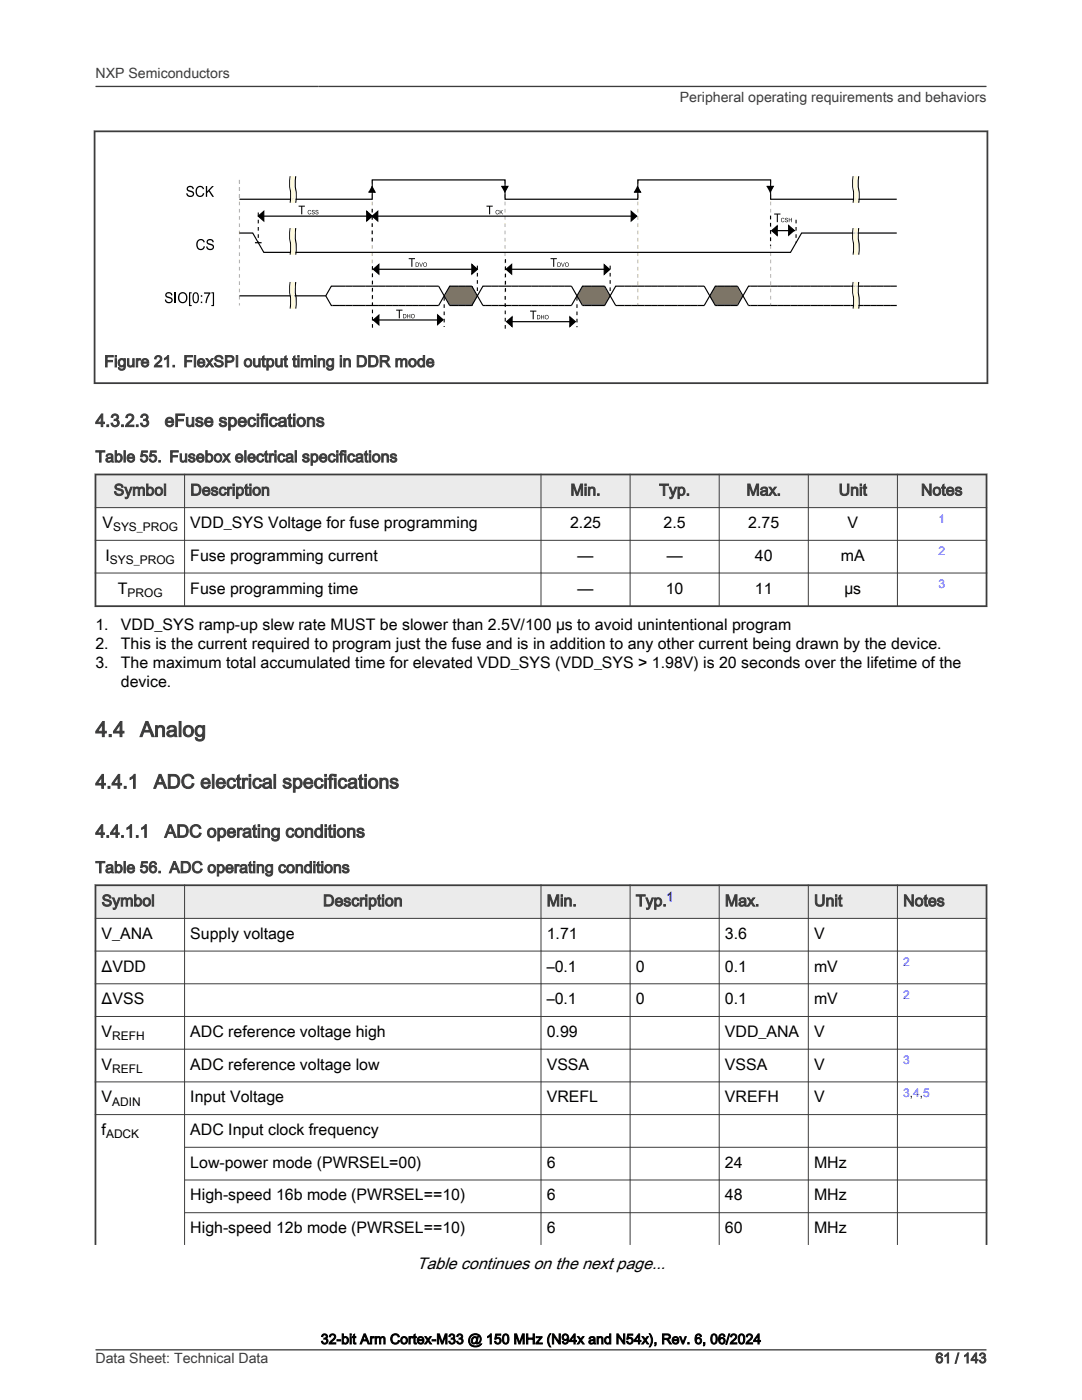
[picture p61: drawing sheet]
<svg xmlns="http://www.w3.org/2000/svg" width="216mm" height="279mm" viewBox="0 0 216 279" stroke-linecap="round" stroke-linejoin="round" font-family="sans-serif">
<defs><g id="words">
<g font-size="4.2" fill="#3c3c3c">
<text x="19" y="147">4.4</text>
<text x="27.9" y="147">Analog</text>
</g>
<g font-size="3.9" fill="#3c3c3c">
<text x="19" y="157.3">4.4.1</text>
<text x="30.7" y="157.3">ADC electrical specifications</text>
</g>
<g font-size="3.5" fill="#3c3c3c">
<text x="19" y="85.1">4.3.2.3</text>
<text x="32.8" y="85.1">eFuse specifications</text>
<text x="19" y="167.1">4.4.1.1</text>
<text x="32.8" y="167.1">ADC operating conditions</text>
</g>
<text font-size="3.3" x="83.2" y="253.2">Table continues on the next page...</text>
<g font-size="3.2" fill="#3c3c3c">
<text x="20.8" y="73.2">Figure 21. FlexSPI output timing in DDR mode</text>
<text x="19" y="92.2">Table 55. Fusebox electrical specifications</text>
<text x="22.7" y="98.9">Symbol</text>
<text x="38" y="98.9">Description</text>
<text x="113.8" y="98.9">Min.</text>
<text x="131.5" y="98.9">Typ.</text>
<text x="149" y="98.9">Max.</text>
<text x="167.4" y="98.9">Unit</text>
<text x="183.8" y="98.9">Notes</text>
<text x="19" y="174.2">Table 56. ADC operating conditions</text>
<text x="20.3" y="180.8">Symbol</text>
<text x="64.4" y="180.8">Description</text>
<text x="109.1" y="180.8">Min.</text>
<text x="126.9" y="180.8">Typ.</text>
<text x="144.7" y="180.8">Max.</text>
<text x="162.4" y="180.8">Unit</text>
<text x="180.2" y="180.8">Notes</text>
</g>
<g font-size="3.2">
<text x="20.4" y="105.4">V</text>
<text x="38" y="105.4">VDD_SYS Voltage for fuse programming</text>
<text x="113.8" y="105.4">2.25</text>
<text x="132.4" y="105.4">2.5</text>
<text x="149.3" y="105.4">2.75</text>
<text x="169.1" y="105.4">V</text>
<text x="21.1" y="111.9">I</text>
<text x="38" y="111.9">Fuse programming current</text>
<text x="115.3" y="111.9">—</text>
<text x="133" y="111.9">—</text>
<text x="150.6" y="111.9">40</text>
<text x="167.8" y="111.9">mA</text>
<text x="23.5" y="118.4">T</text>
<text x="38" y="118.4">Fuse programming time</text>
<text x="115.3" y="118.4">—</text>
<text x="132.9" y="118.4">10</text>
<text x="150.6" y="118.4">11</text>
<text x="168.5" y="118.4">µs</text>
<text x="19" y="125.6">1.</text>
<text x="24.1" y="125.6">VDD_SYS ramp-up slew rate MUST be slower than 2.5V/100 µs to avoid unintentional program</text>
<text x="19" y="129.5">2.</text>
<text x="24.1" y="129.5">This is the current required to program just the fuse and is in addition to any other current being drawn by the device.</text>
<text x="19" y="133.3">3.</text>
<text x="24.1" y="133.3">The maximum total accumulated time for elevated VDD_SYS (VDD_SYS &gt; 1.98V) is 20 seconds over the lifetime of the</text>
<text x="24.1" y="137.1">device.</text>
<text x="20.3" y="187.4">V_ANA</text>
<text x="38" y="187.4">Supply voltage</text>
<text x="109.1" y="187.4">1.71</text>
<text x="144.7" y="187.4">3.6</text>
<text x="162.4" y="187.4">V</text>
<text x="20.3" y="193.9">ΔVDD</text>
<text x="109.1" y="193.9">–0.1</text>
<text x="126.9" y="193.9">0</text>
<text x="144.7" y="193.9">0.1</text>
<text x="162.4" y="193.9">mV</text>
<text x="20.3" y="200.4">ΔVSS</text>
<text x="109.1" y="200.4">–0.1</text>
<text x="126.9" y="200.4">0</text>
<text x="144.7" y="200.4">0.1</text>
<text x="162.4" y="200.4">mV</text>
<text x="20.3" y="206.9">V</text>
<text x="38" y="206.9">ADC reference voltage high</text>
<text x="109.1" y="206.9">0.99</text>
<text x="144.7" y="206.9">VDD_ANA</text>
<text x="162.4" y="206.9">V</text>
<text x="20.3" y="213.5">V</text>
<text x="38" y="213.5">ADC reference voltage low</text>
<text x="109.1" y="213.5">VSSA</text>
<text x="144.7" y="213.5">VSSA</text>
<text x="162.4" y="213.5">V</text>
<text x="20.3" y="220">V</text>
<text x="38" y="220">Input Voltage</text>
<text x="109.1" y="220">VREFL</text>
<text x="144.7" y="220">VREFH</text>
<text x="162.4" y="220">V</text>
<text x="20.3" y="226.5">f</text>
<text x="38" y="226.5">ADC Input clock frequency</text>
<text x="38" y="233.1">Low-power mode (PWRSEL=00)</text>
<text x="109.1" y="233.1">6</text>
<text x="144.7" y="233.1">24</text>
<text x="162.4" y="233.1">MHz</text>
<text x="38" y="239.6">High-speed 16b mode (PWRSEL==10)</text>
<text x="109.1" y="239.6">6</text>
<text x="144.7" y="239.6">48</text>
<text x="162.4" y="239.6">MHz</text>
<text x="38" y="246.1">High-speed 12b mode (PWRSEL==10)</text>
<text x="109.1" y="246.1">6</text>
<text x="144.7" y="246.1">60</text>
<text x="162.4" y="246.1">MHz</text>
</g>
<g font-size="2.8" fill="#3c3c3c">
<text x="19" y="15.6">NXP Semiconductors</text>
<text x="135.7" y="20.4">Peripheral operating requirements and behaviors</text>
<text x="19" y="272">Data Sheet: Technical Data</text>
<text x="186.7" y="272">61 / 143</text>
</g>
<text font-size="2.8" x="64" y="268.2">32-bit Arm Cortex-M33 @ 150 MHz (N94x and N54x), Rev. 6, 06/2024</text>
<g font-size="2.4">
<text x="22.6" y="106">SYS_PROG</text>
<text x="21.9" y="112.6">SYS_PROG</text>
<text x="25.4" y="119.1">PROG</text>
<text x="22.4" y="207.6">REFH</text>
<text x="22.4" y="214.1">REFL</text>
<text x="22.4" y="220.6">ADIN</text>
<text x="21.2" y="227.2">ADCK</text>
</g>
<g font-size="2.4" fill="#00f">
<text x="187.3" y="104.3">1</text>
<text x="187.3" y="110.9">2</text>
<text x="187.3" y="117.4">3</text>
<text x="133.1" y="179.8">1</text>
<text x="180.2" y="192.8">2</text>
<text x="180.2" y="199.4">2</text>
<text x="180.2" y="212.4">3</text>
<text x="180.2" y="218.9">3,4,5</text>
</g>
</g></defs>
<g fill="#7f7563">
<path d="M142.8 57.1v3.8l-1.2-1.8z"/>
<path d="M142.7 57.1h4.4v3.9h-4.4z"/>
<path d="M147 57.1l1.2 2-1.2 1.9z"/>
<path d="M116.3 57.1v3.8l-1.2-1.8z"/>
<path d="M116.3 57.1h4.3v3.9h-4.3z"/>
<path d="M120.5 57.1l1.3 2.1-1.3 1.8z"/>
<path d="M89.8 56.9v4.1l-1.1-1.9z"/>
<path d="M89.7 57.1h4.6v3.8h-4.6z"/>
<path d="M94.1 57.1l1.2 2.1-1.2 1.9z"/>
</g>
<path d="M47.8 35.9v3.9M47.8 35.9v25.1M74.3 35.9v3.9M74.3 35.9v25.1M100.8 35.9v3.9M100.8 35.9v25.1M127.3 35.9v3.9M127.3 35.9v25.1M153.8 35.9v3.9M153.8 35.9v25.1" fill="none" stroke="#cab89e" stroke-width=".23" stroke-dasharray=".7 .7" stroke-linecap="butt"/>
<g fill="none" stroke="#000" stroke-width=".23">
<path d="M47.8 39.8h26.5v-3.9h26.5v3.9h26.5v-3.9h26.5v3.9h25.1M57.9 35.2l-.1 1.7 .2 2.3-.1 1.3M59 35.2l-.1 1.7 .2 2.3-.1 1.3M74.2 37.1l.6 1.3h-1.3M100 37.2h1.3l-.6 1.2M127.2 37.1l.6 1.3h-1.3M153 37.2h1.3l-.7 1.2M170.2 35.2l-.1 1.2 .2 2.3-.1 1.8M171.3 35.2l-.1 1.2 .2 2.3-.1 1.8M47.8 59h17.2l1.1 2h21.4l2.2-3.9h4.5l2.2 3.9h17.6l2.2-3.9h4.4l2.3 3.9h17.6l2.2-3.9h4.4l2.3 3.9h29.5M47.8 46.5h2.6l2.2 3.9h105.1l2.2-3.9h19M50.9 48.4h1.3"/>
<path d="M51.5 43.1l1.1-.9v1.9zM51.5 43.1h75.5M57.9 56.3l-.1 1.7 .2 1.8-.1 1.8M57.9 45.5l-.1 1.8 .2 2.3-.1 1.2M59 56.3l-.1 1.7 .2 2.3-.1 1.3M59 45.5l-.1 1.8 .2 2.3-.1 1.2M73.2 42.2l1.1 .9-1.1 1zM74.3 43.1l1.1-.9v1.9zM74.5 53.7l1.1-.9v1.9zM75.4 53.7h19.9M94.2 52.8l1.1 .9-1.1 1zM101 53.7l1.1-.9v1.9z"/>
<path d="M101.4 53.7h19.6M120.6 52.8l1.1 1-1.1 1zM125.9 42.2l1.1 .9-1.1 1zM154 46l1.1-.9v1.9zM154 46h4.7M157.4 45l1.1 1-1.1 .9zM170.2 45.5l-.1 1.3 .2 2.3-.1 1.7M170.2 56.3l-.1 1.2 .2 2.3-.1 1.8M171.3 56.3l-.1 1.2 .2 2.3-.1 1.8M171.3 45.5l-.1 1.3 .2 2.3-.1 1.7M178.9 57.1h-29.5l-2.3 3.9h-4.4l-2.2-3.9h-17.6l-2.3 3.9h-4.4l-2.2-3.9h-17.6l-2.2 3.9h-4.5l-2.2-3.9h-21.4l-1.1 1.9M74.5 63.9l1.1-1v1.9z"/>
<path d="M75.4 63.9h11.9M87.3 62.8l1.1 1-1.1 1zM101.1 64.2l1.1-1v2zM101.7 64.2h12.4M113.7 63.2l1.1 1-1.1 1z"/>
</g>
<path d="M58.1 35.2l-.1 1.2 .2 2.3-.1 1.8M58.5 35.2l-.1 1.2 .2 2.3-.1 1.8M170.5 35.2l-.1 1.2 .2 2.3-.1 1.8M170.8 35.2l-.1 1.2 .2 2.3-.1 1.8M58.1 56.3l-.1 1.2 .2 2.3-.1 1.8M58.1 45.5l-.1 1.3 .2 2.3-.1 1.7M58.5 56.3l-.1 1.2 .2 2.3-.1 1.8M58.5 45.5l-.1 1.3 .2 2.3-.1 1.7M170.5 56.3l-.1 1.7 .2 2.3-.1 1.3M170.5 45.5l-.1 1.8 .2 2.3-.1 1.2M170.8 56.3l-.1 1.8 .2 2.3-.1 1.2M170.8 45.5l-.1 1.3 .2 2.3-.1 1.7" fill="none" stroke="#fffad7" stroke-width=".23"/>
<path d="M58.3 35.2v5.3M170.7 35.2v5.3M58.3 56.3v5.3M58.3 45.5v5.3M170.7 56.3v5.3M170.7 45.5v5.3" fill="none" stroke="#fffad7" stroke-width=".22"/>
<path d="M58.7 35.3l-.2 1.7 .3 2.3-.1 1.2M171 35.3l-.2 1.2 .4 2.3-.2 1.7" fill="none" stroke="#fffad7" stroke-width=".3"/>
<path d="M58.7 56.4a11.9 11.9 0 0 0 .1 4l-.1 1.3M58.7 45.6a11.9 11.9 0 0 0 .1 4.1l-.1 1.2M171.1 56.4a11.9 11.9 0 0 0 0 4l-.1 1.3M171.1 45.6a11.9 11.9 0 0 0 0 4.1l-.1 1.2" fill="none" stroke="#fffad7" stroke-width=".31"/>
<g fill="#000">
<path d="M37.4 37.3a.76 .76 0 0 1 1.3 .4l-.3 .1a.44 .44 0 0 0-.5-.5 .44 .44 0 0 0-.3 .6h.1a.91 .91 0 0 1 1 .9 .81 .81 0 0 1-.9 .5 .81 .81 0 0 1-.6-.7h.2a.51 .51 0 0 0 .5 .5 .51 .51 0 0 0 .5-.6l-.1-.1a.86 .86 0 0 1-1-.9zM39.3 37.3a.83 .83 0 0 1 1.4 .4l-.2 .1a.63 .63 0 0 0-.8-.4 .63 .63 0 0 0-.4 .8 .63 .63 0 0 0 .4 .8 .63 .63 0 0 0 .8-.5l.3 .1a.93 .93 0 0 1-1.2 .6 .93 .93 0 0 1-.6-1.2zM41.1 37.1h.2v1.1l1-1.1h.4l-.9 .9 .9 1.3h-.3l-.7-1.1-.4 .3v.8h-.2zM74.2 37.1l.6 1.3h-1.3zM100 37.2h1.3l-.6 1.2zM127.2 37.1l.6 1.3h-1.3zM153 37.2h1.3l-.7 1.2zM39.5 47.9a.83 .83 0 0 1 1.4 .4l-.3 .1a.63 .63 0 0 0-.8-.4 .63 .63 0 0 0-.4 .8 .63 .63 0 0 0 .4 .8 .63 .63 0 0 0 .8-.5l.3 .1a.93 .93 0 0 1-1.2 .7 .93 .93 0 0 1-.5-1.3zM41.4 47.9a.76 .76 0 0 1 1.3 .4l-.3 .1a.44 .44 0 0 0-.5-.5 .44 .44 0 0 0-.4 .6h.2a.91 .91 0 0 1 1 .9 .81 .81 0 0 1-.9 .5 .81 .81 0 0 1-.7-.7h.3a.51 .51 0 0 0 .5 .5 .51 .51 0 0 0 .5-.6l-.2-.1a.86 .86 0 0 1-1-.9zM40.7 58.4h1.3l-.6 1.2-.2 .9h-.2l.1-.6 .6-1.3h-1zM42.2 58.3h.5v2.8h-.5v-.2h.3v-2.4h-.3zM51.5 43.1l1.1-.9v1.9z"/>
<path d="M59.6 41h1.2v.2h-.5v1.6h-.2v-1.6h-.5zM61.5 42a.25 .25 0 0 1 .3-.1 .25 .25 0 0 1 .2 .3 .26 .26 0 0 0-.4-.1 .26 .26 0 0 0 0 .4 .26 .26 0 0 0 .4 0h.1a.41 .41 0 0 1-.6 .2 .41 .41 0 0 1 0-.7zM62.3 42l.1-.1a.19 .19 0 0 1 .3 0 .19 .19 0 0 1 0 .3l-.3-.2v.2a.31 .31 0 0 1 .4 .3 .31 .31 0 0 1-.3 .3 .31 .31 0 0 1-.3-.3h.1a.19 .19 0 0 0 .1 .2 .19 .19 0 0 0 .2 0 .19 .19 0 0 0 0-.3l-.4-.2zM63 42l.2-.1a.19 .19 0 0 1 .2 0 .19 .19 0 0 1 0 .3l-.2-.2-.1 .2a.31 .31 0 0 1 .4 .3 .31 .31 0 0 1-.3 .3 .31 .31 0 0 1-.3-.3h.1a.19 .19 0 0 0 .1 .2 .19 .19 0 0 0 .3 0 .19 .19 0 0 0-.1-.3l-.3-.2zM74.3 43.1l1.1-.9v1.9zM73.2 42.2l1.1 .9-1.1 1zM74.5 53.7l1.1-.9v1.9zM81.6 51.5h1.2v.2h-.5v1.5h-.2v-1.5h-.5zM83.7 52.4h.1l.2 .8 .4-.8-.3 .8zM94.1 52.8l1.2 .9-1.2 1zM97.1 41h1.2v.2h-.5v1.6h-.2v-1.6h-.5zM99 42a.25 .25 0 0 1 .3-.1 .25 .25 0 0 1 .2 .3 .26 .26 0 0 0-.4-.1 .26 .26 0 0 0 0 .4 .26 .26 0 0 0 .4 0h.1a.41 .41 0 0 1-.7 .2 .41 .41 0 0 1 .1-.7z"/>
<path d="M99.7 41.9h.1v.4l.5-.4-.3 .4 .4 .5-.5-.5-.2 .5zM101 53.7l1.1-.9v1.9zM109.9 51.5h1.2v.2h-.5v1.5h-.2v-1.5h-.5zM112 52.4h.1l.2 .8 .4-.8-.3 .8zM120.6 52.8l1.1 1-1.1 1zM125.9 42.2l1.1 .9-1.1 1zM154 46l1.1-.9v1.9zM154.5 42.6h1.2v.2h-.5v1.5h-.2v-1.5h-.5zM155.9 43.6a.25 .25 0 0 1 .3-.2 .25 .25 0 0 1 .2 .3 .26 .26 0 0 0-.4 0 .26 .26 0 0 0 0 .4 .26 .26 0 0 0 .4-.1l.1 .1a.41 .41 0 0 1-.6 .1 .41 .41 0 0 1 0-.6zM156.7 43.5h.2a.19 .19 0 0 1 .2 0 .19 .19 0 0 1 0 .2l-.2-.1-.1 .2a.31 .31 0 0 1 .4 .2 .31 .31 0 0 1-.3 .4 .31 .31 0 0 1-.3-.3h.1a.19 .19 0 0 0 .1 .2 .19 .19 0 0 0 .3-.1 .19 .19 0 0 0-.1-.2l-.3-.2zM157.4 43.5l.1 .3h.4v-.3h.1v.8h-.1v-.4h-.4v.4h-.1zM157.4 45l1.1 1-1.1 .9z"/>
<path d="M33.2 58.5a.76 .76 0 0 1 1.2 .4l-.2 .1a.44 .44 0 0 0-.5-.5 .44 .44 0 0 0-.4 .6h.1a.91 .91 0 0 1 1 .9 .81 .81 0 0 1-.8 .5 .81 .81 0 0 1-.7-.7h.2a.51 .51 0 0 0 .6 .5 .51 .51 0 0 0 .5-.6l-.2-.1a.86 .86 0 0 1-1-.9zM37.7 58.3h.5v.2h-.2v2.4h.2v.2h-.5zM74.5 63.9l1.1-1v1.9zM79.1 61.8h1.2v.2h-.5v1.5h-.2v-1.5h-.5zM81.2 62.7l.1 .3h.4v-.3h.2v.8h-.2v-.4h-.4v.4h-.1zM87.3 62.9l1.1 .9-1.1 1zM101.1 64.2l1.1-1v2zM105.8 62h1.2v.2h-.5v1.5h-.2v-1.5h-.5zM108 62.9l.1 .3h.4v-.3h.1v.8h-.1v-.4h-.4v.4h-.1zM113.7 63.2l1.1 1-1.1 1z"/>
<path d="M35.8 58.6a1.08 1.08 0 0 0-.2 1.4 1.08 1.08 0 0 0 1.3 .4 1.07 1.07 0 0 0 .4-1.5 1.07 1.07 0 0 0-1.5-.3zM36 58.8a.78 .78 0 0 1 1 0 .78 .78 0 0 1 0 1.1 .67 .67 0 0 1-.8 .3 .67 .67 0 0 1-.4-.8z"/>
<path d="M40.1 58.9v.3h.3v-.3zM40.1 60.2v.3h.3v-.3z"/>
<path d="M82.9 52.4v.8h.3a.43 .43 0 0 0 .4-.4 .43 .43 0 0 0-.4-.4zM83 52.5a.34 .34 0 0 1 .5 .3 .34 .34 0 0 1-.5 .3z"/>
<path d="M84.4 52.8a.45 .45 0 0 0 .9 0 .45 .45 0 0 0-.9 0zM84.5 52.8a.33 .33 0 0 1 .6 0 .33 .33 0 0 1-.6 0z"/>
<path d="M111.2 52.4v.8h.3a.43 .43 0 0 0 .4-.4 .43 .43 0 0 0-.4-.4zM111.3 52.5a.34 .34 0 0 1 .5 .3 .34 .34 0 0 1-.5 .3z"/>
<path d="M112.7 52.8a.45 .45 0 0 0 .9 0 .45 .45 0 0 0-.9 0zM112.8 52.8a.33 .33 0 0 1 .6 0 .33 .33 0 0 1-.6 0z"/>
<path d="M38.7 58.5a1.61 1.61 0 0 0 .2 2 1.01 1.01 0 0 0 .8-1.4 .63 .63 0 0 0-.3-.7 .63 .63 0 0 0-.7 .1zM38.8 58.7a.33 .33 0 0 1 .4-.1 .33 .33 0 0 1 .2 .3v1.1a.34 .34 0 0 1-.4 .3 .34 .34 0 0 1-.3-.3z"/>
<path d="M80.4 62.7v.8h.3a.43 .43 0 0 0 .4-.4 .43 .43 0 0 0-.4-.4zM80.5 62.8a.34 .34 0 0 1 .5 .3 .34 .34 0 0 1-.5 .3z"/>
<path d="M82 63.1a.42 .42 0 0 0 .8 0 .42 .42 0 0 0-.8 0zM82 63.1a.35 .35 0 0 1 .7 0 .35 .35 0 0 1-.7 0z"/>
<path d="M107.2 62.9v.8h.2a.43 .43 0 0 0 .4-.4 .43 .43 0 0 0-.4-.4zM107.3 63a.34 .34 0 0 1 .4 .3 .34 .34 0 0 1-.4 .3z"/>
<path d="M108.7 63.3a.42 .42 0 0 0 .8 0 .42 .42 0 0 0-.8 0zM108.7 63.3a.35 .35 0 0 1 .7 0 .35 .35 0 0 1-.7 0z"/>
</g>
<path d="M51.5 42.4v6M74.3 41.7v6.7M74.3 53.1v12.4M88.6 59.3v6M95.3 53v6M100.8 59.1v6.5M100.9 51.7v6.8M115.1 59.3v6M121.8 53v6M153.8 43v6.1M158.8 43.9v4.5" fill="none" stroke="#000" stroke-width=".23" stroke-dasharray=".7 .7" stroke-linecap="butt"/>
<path d="M35 58.3v2.2" fill="none" stroke="#000" stroke-width=".26"/>
<path d="M18.7 26.2h178.5M18.9 26v50.6M197 26v50.6M18.7 76.5h178.5" fill="none" stroke="#3c3c3c" stroke-width=".35"/>
<path d="M19 94.7h177.8v6.6h-177.8z" fill-rule="evenodd" fill="#ebebeb"/>
<path d="M18.9 94.7h178.1M19 94.5v26.7M196.8 94.5v26.7M18.9 121h178.1" fill="none" stroke="#3c3c3c" stroke-width=".35"/>
<path d="M36.8 94.5v26.7M107.9 94.5v26.7M125.7 94.5v26.7M143.5 94.5v26.7M161.3 94.5v26.7M179.1 94.5v26.7M18.9 101.3h178.1M18.9 107.8h178.1M18.9 114.4h178.1" fill="none" stroke="#3c3c3c" stroke-width=".2"/>
<path d="M19 176.7h177.8v6.6h-177.8z" fill-rule="evenodd" fill="#ebebeb"/>
<path d="M18.9 176.7h178.1M19 176.5v72M196.8 176.5v72" fill="none" stroke="#3c3c3c" stroke-width=".35"/>
<g fill="none" stroke="#3c3c3c" stroke-width=".2">
<path d="M36.8 176.5v72M107.9 176.5v72M125.7 176.5v72M143.5 176.5v72M161.3 176.5v72M179.1 176.5v72M18.9 183.3h178.1M18.9 189.8h178.1M18.9 196.3h178.1M18.9 202.9h178.1M18.9 209.4h178.1M18.9 215.9h178.1"/>
<path d="M18.9 222.4h178.1M36.8 229h160.2M36.8 235.5h160.2M36.8 242h160.2"/>
</g>
<path d="M19 17.3h177.8M19.1 269.4h177.7" fill="none" stroke="#3c3c3c" stroke-width=".26"/>
<use href="#words"/>
</svg>
